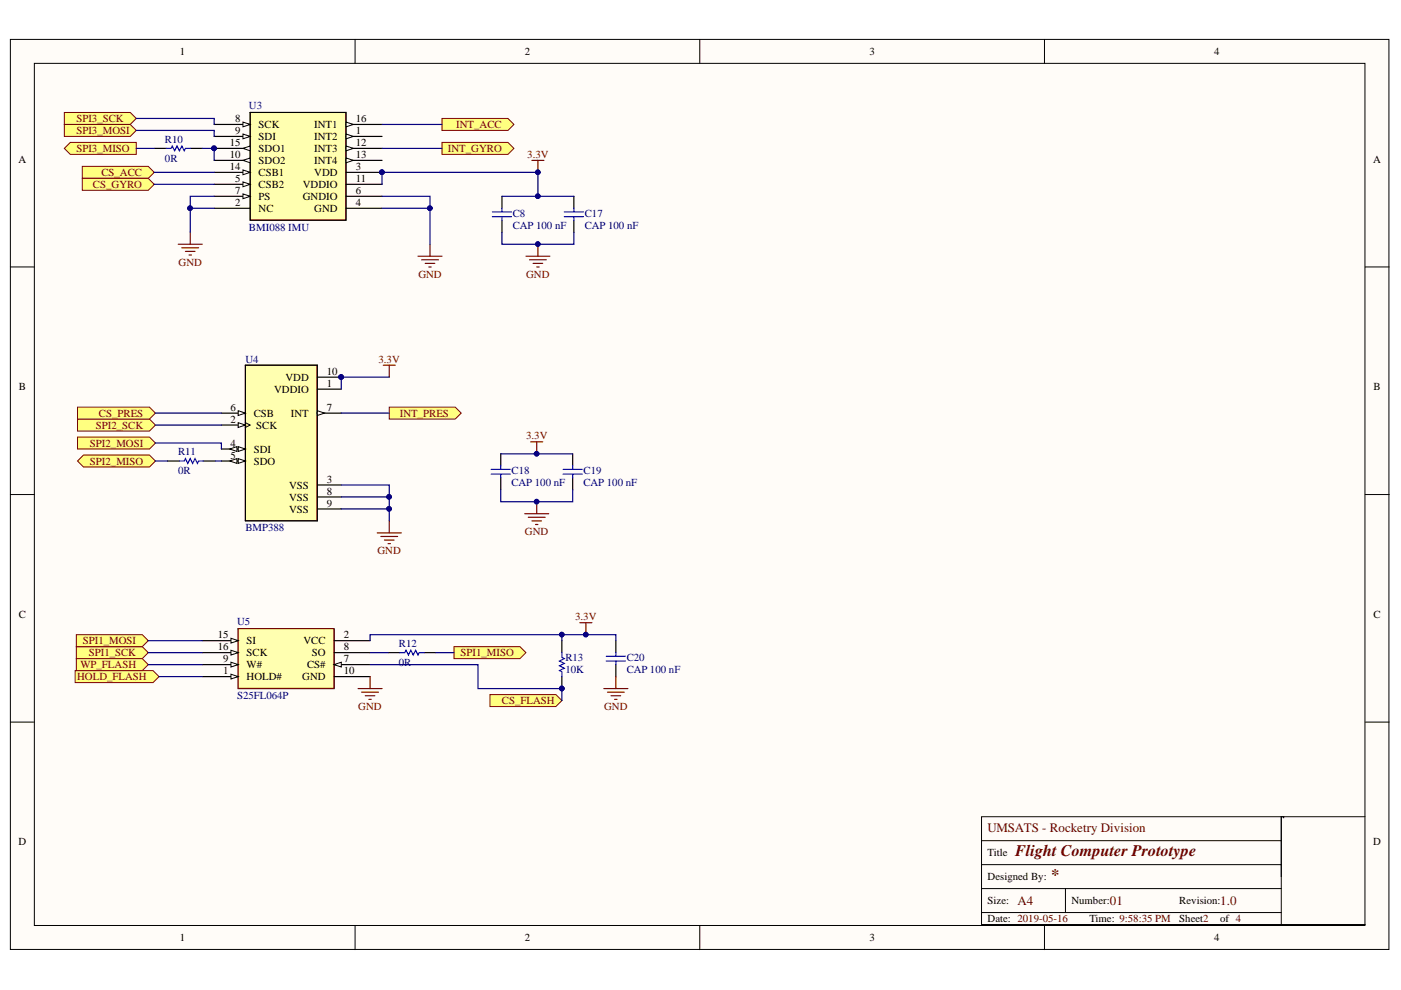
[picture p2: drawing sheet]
<svg xmlns="http://www.w3.org/2000/svg" width="297mm" height="210mm" viewBox="0 0 297 210" stroke-linecap="round" stroke-linejoin="round" font-family="sans-serif">
<defs><g id="words">
<g font-size="3.4" fill="#600">
<text x="215.2" y="181.6">Flight Computer Prototype</text>
<text x="222.8" y="186.6">*</text>
</g>
<g font-size="2.7" fill="#600">
<text x="209.4" y="176.4">UMSATS - Rocketry Division</text>
<text x="215.7" y="191.9">A4</text>
<text x="235.3" y="191.9">01</text>
<text x="258.7" y="191.9">1.0</text>
</g>
<g font-size="2.3">
<text x="38.2" y="11.7">1</text>
<text x="111.3" y="11.7">2</text>
<text x="184.3" y="11.7">3</text>
<text x="257.4" y="11.7">4</text>
<text x="49.9" y="25.9">8</text>
<text x="49.9" y="28.4">9</text>
<text x="54.8" y="27.2">SCK</text>
<text x="54.8" y="29.7">SDI</text>
<text x="66.6" y="29.7">INT2</text>
<text x="66.6" y="27.2">INT1</text>
<text x="75.4" y="28.4">1</text>
<text x="75.4" y="25.9">16</text>
<text x="3.9" y="34.5">A</text>
<text x="48.7" y="33.5">10</text>
<text x="48.7" y="31">15</text>
<text x="54.8" y="34.8">SDO2</text>
<text x="54.8" y="32.2">SDO1</text>
<text x="66.6" y="32.2">INT3</text>
<text x="66.6" y="34.8">INT4</text>
<text x="75.4" y="31">12</text>
<text x="75.4" y="33.5">13</text>
<text x="291.2" y="34.5">A</text>
<text x="48.7" y="36">14</text>
<text x="49.9" y="38.6">5</text>
<text x="49.9" y="41.1">7</text>
<text x="54.8" y="39.9">CSB2</text>
<text x="54.8" y="37.3">CSB1</text>
<text x="64.2" y="39.9">VDDIO</text>
<text x="66.6" y="37.3">VDD</text>
<text x="75.4" y="36">3</text>
<text x="75.4" y="41.1">6</text>
<text x="75.4" y="38.6">11</text>
<text x="49.9" y="43.7">2</text>
<text x="54.8" y="44.9">NC</text>
<text x="54.8" y="42.4">PS</text>
<text x="64.2" y="42.4">GNDIO</text>
<text x="66.6" y="44.9">GND</text>
<text x="75.4" y="43.7">4</text>
<text x="4" y="82.8">B</text>
<text x="58.1" y="83.3">VDDIO</text>
<text x="60.5" y="80.8">VDD</text>
<text x="69.3" y="82">1</text>
<text x="69.3" y="79.5">10</text>
<text x="291.2" y="82.8">B</text>
<text x="48.9" y="89.6">2</text>
<text x="48.9" y="87.1">6</text>
<text x="53.8" y="88.4">CSB</text>
<text x="61.7" y="88.4">INT</text>
<text x="69.3" y="87.1">7</text>
<text x="48.9" y="94.7">4</text>
<text x="53.8" y="96">SDI</text>
<text x="54.3" y="90.9">SCK</text>
<text x="48.9" y="97.2">5</text>
<text x="53.8" y="98.5">SDO</text>
<text x="61.3" y="106.2">VSS</text>
<text x="61.3" y="103.6">VSS</text>
<text x="69.3" y="107.4">9</text>
<text x="69.3" y="104.9">8</text>
<text x="69.3" y="102.3">3</text>
<text x="61.3" y="108.7">VSS</text>
<text x="4" y="131">C</text>
<text x="291.2" y="131">C</text>
<text x="46.1" y="135.4">15</text>
<text x="46.1" y="137.9">16</text>
<text x="52.3" y="136.6">SI</text>
<text x="64.3" y="136.6">VCC</text>
<text x="72.9" y="135.4">2</text>
<text x="72.9" y="137.9">8</text>
<text x="47.3" y="140.4">9</text>
<text x="47.3" y="143">1</text>
<text x="52.3" y="139.2">SCK</text>
<text x="52.3" y="141.7">W#</text>
<text x="65.1" y="141.7">CS#</text>
<text x="66.1" y="139.2">SO</text>
<text x="72.9" y="140.4">7</text>
<text x="72.9" y="143">10</text>
<text x="52.3" y="144.2">HOLD#</text>
<text x="64.1" y="144.2">GND</text>
<text x="3.9" y="179.3">D</text>
<text x="291.2" y="179.3">D</text>
<text x="209.4" y="181.6">Title</text>
<text x="209.4" y="186.6">Designed By:</text>
<text x="209.4" y="191.7">Size:</text>
<text x="227.2" y="191.7">Number:</text>
<text x="250" y="191.7">Revision:</text>
<text x="209.4" y="195.5">Date: 2019-05-16</text>
<text x="231" y="195.5">Time: 9:58:35 PM</text>
<text x="250" y="195.5">Sheet2</text>
<text x="258.7" y="195.5">of 4</text>
<text x="38.2" y="199.6">1</text>
<text x="111.3" y="199.6">2</text>
<text x="184.3" y="199.6">3</text>
<text x="257.4" y="199.6">4</text>
</g>
<g font-size="2.3" fill="#000080">
<text x="52.8" y="23.1">U3</text>
<text x="35" y="30.2">R10</text>
<text x="35" y="34.3">0R</text>
<text x="108.7" y="45.9">C8</text>
<text x="124" y="45.9">C17</text>
<text x="52.8" y="49">BMI088 IMU</text>
<text x="108.7" y="48.5">CAP 100 nF</text>
<text x="124" y="48.5">CAP 100 nF</text>
<text x="52" y="76.9">U4</text>
<text x="37.8" y="96.5">R11</text>
<text x="37.8" y="100.5">0R</text>
<text x="108.5" y="100.5">C18</text>
<text x="123.7" y="100.5">C19</text>
<text x="108.5" y="103.1">CAP 100 nF</text>
<text x="123.7" y="103.1">CAP 100 nF</text>
<text x="52" y="112.5">BMP388</text>
<text x="50.3" y="132.6">U5</text>
<text x="84.6" y="137.1">R12</text>
<text x="84.6" y="141.2">0R</text>
<text x="119.9" y="140.2">R13</text>
<text x="119.9" y="142.7">10K</text>
<text x="132.9" y="140.2">C20</text>
<text x="132.9" y="142.7">CAP 100 nF</text>
<text x="50.3" y="148.3">S25FL064P</text>
</g>
<g font-size="2.3" fill="#800000">
<text x="16.2" y="25.9">SPI3_SCK</text>
<text x="16.2" y="28.4">SPI3_MOSI</text>
<text x="96.7" y="27.2">INT_ACC</text>
<text x="16.2" y="32.2">SPI3_MISO</text>
<text x="95" y="32.2">INT_GYRO</text>
<text x="111.8" y="33.5">3.3V</text>
<text x="19.7" y="39.9">CS_GYRO</text>
<text x="21.5" y="37.3">CS_ACC</text>
<text x="37.9" y="56.4">GND</text>
<text x="88.7" y="58.9">GND</text>
<text x="111.5" y="58.9">GND</text>
<text x="80.2" y="77">3.3V</text>
<text x="21" y="88.4">CS_PRES</text>
<text x="84.8" y="88.4">INT_PRES</text>
<text x="19.1" y="94.7">SPI2_MOSI</text>
<text x="20.3" y="90.9">SPI2_SCK</text>
<text x="111.5" y="93.2">3.3V</text>
<text x="19.1" y="98.5">SPI2_MISO</text>
<text x="111.3" y="113.5">GND</text>
<text x="80" y="117.6">GND</text>
<text x="122" y="131.5">3.3V</text>
<text x="17.6" y="136.6">SPI1_MOSI</text>
<text x="17" y="141.7">WP_FLASH</text>
<text x="18.8" y="139.2">SPI1_SCK</text>
<text x="97.6" y="139.2">SPI1_MISO</text>
<text x="16.4" y="144.2">HOLD_FLASH</text>
<text x="106.4" y="149.3">CS_FLASH</text>
<text x="76" y="150.6">GND</text>
<text x="128.1" y="150.6">GND</text>
</g>
</g></defs>
<g fill="#fffcf8" stroke="#000" stroke-width=".21">
<path d="M2.2 8.4h292.3v192.9h-292.3z"/>
<path d="M7.3 13.4h282.1v182.8h-282.1z"/>
</g>
<g fill="none" stroke="#000" stroke-width=".21">
<path d="M75.3 8.4v5M148.4 8.4v5M221.4 8.4v5M2.2 56.6h5.1M289.4 56.6h5.1M2.2 104.9h5.1M289.4 104.9h5.1M2.2 153.1h5.1M289.4 153.1h5.1M208.1 178.2h63.6M271.7 173.2v12.7M272.2 173.4v-.2h-64.1v22.8h81.3"/>
<path d="M289.4 173.2h-17.7v22.8M75.3 196.3v5.1M148.4 196.3v5.1M208.1 193.5h63.6M208.1 183.3h63.6M208.1 188.4h63.6M221.4 196.3v5.1M225.9 188.4v5.1"/>
</g>
<path d="M53 23.8h20.3v22.9h-20.3z" fill="#ffffb0" stroke="#800000" stroke-width=".21"/>
<path d="M53 23.8h20.4v22.9h-20.4zM73.4 28.9h7.6" fill="none" stroke="#000" stroke-width=".25"/>
<path d="M73.4 28.4l1.5 .5-1.5 .5z" fill="#fffcf8"/>
<path d="M73.4 28.4l1.5 .5-1.5 .5z" fill="none" stroke="#000" stroke-width=".21"/>
<path d="M45.4 39.1h7.6M73.4 36.5h7.6M45.4 44.2h7.6M73.4 44.2h7.6" fill="none" stroke="#000" stroke-width=".25"/>
<circle cx="81" cy="36.5" r=".49" fill="#11037f" stroke="#11037f" stroke-width=".21"/>
<path d="M51.5 38.6l1.5 .5-1.5 .5z" fill="#fffcf8"/>
<path d="M51.5 38.6l1.5 .5-1.5 .5z" fill="none" stroke="#000" stroke-width=".21"/>
<path d="M45.4 41.6h7.6M73.4 41.6h7.6" fill="none" stroke="#000" stroke-width=".25"/>
<path d="M51.5 41.1l1.5 .5-1.5 .5z" fill="#fffcf8"/>
<path d="M51.5 41.1l1.5 .5-1.5 .5z" fill="none" stroke="#000" stroke-width=".21"/>
<path d="M45.4 26.4h7.6" fill="none" stroke="#000" stroke-width=".25"/>
<path d="M51.5 25.9l1.5 .5-1.5 .5z" fill="#fffcf8"/>
<path d="M51.5 25.9l1.5 .5-1.5 .5z" fill="none" stroke="#000" stroke-width=".21"/>
<path d="M45.4 28.9h7.6" fill="none" stroke="#000" stroke-width=".25"/>
<path d="M51.5 28.4l1.5 .5-1.5 .5z" fill="#fffcf8"/>
<path d="M51.5 28.4l1.5 .5-1.5 .5z" fill="none" stroke="#000" stroke-width=".21"/>
<path d="M45.4 34h7.6" fill="none" stroke="#000" stroke-width=".25"/>
<path d="M51.5 34l1.5-.5v1z" fill="#fffcf8"/>
<path d="M51.5 34l1.5-.5v1z" fill="none" stroke="#000" stroke-width=".21"/>
<path d="M73.4 39.1h7.6M73.4 31.5h7.6" fill="none" stroke="#000" stroke-width=".25"/>
<path d="M73.4 31l1.5 .5-1.5 .5z" fill="#fffcf8"/>
<path d="M73.4 31l1.5 .5-1.5 .5z" fill="none" stroke="#000" stroke-width=".21"/>
<path d="M73.4 34h7.6" fill="none" stroke="#000" stroke-width=".25"/>
<path d="M73.4 33.5l1.5 .5-1.5 .5z" fill="#fffcf8"/>
<path d="M73.4 33.5l1.5 .5-1.5 .5z" fill="none" stroke="#000" stroke-width=".21"/>
<path d="M45.4 36.5h7.6" fill="none" stroke="#000" stroke-width=".25"/>
<path d="M51.5 36l1.5 .5-1.5 .6z" fill="#fffcf8"/>
<path d="M51.5 36l1.5 .5-1.5 .6z" fill="none" stroke="#000" stroke-width=".21"/>
<path d="M45.4 31.5h7.6" fill="none" stroke="#000" stroke-width=".25"/>
<path d="M51.5 31.5l1.5-.5v1z" fill="#fffcf8"/>
<path d="M51.5 31.5l1.5-.5v1z" fill="none" stroke="#000" stroke-width=".21"/>
<circle cx="45.4" cy="31.4" r=".49" fill="#11037f" stroke="#11037f" stroke-width=".21"/>
<path d="M73.4 26.4h7.6" fill="none" stroke="#000" stroke-width=".25"/>
<path d="M73.4 25.9l1.5 .5-1.5 .5z" fill="#fffcf8"/>
<path d="M73.4 25.9l1.5 .5-1.5 .5z" fill="none" stroke="#000" stroke-width=".21"/>
<g fill="#11037f" stroke="#11037f" stroke-width=".21">
<circle cx="81" cy="36.5" r=".49"/>
<circle cx="45.4" cy="31.4" r=".49"/>
</g>
<g fill="#ffff80" stroke="#800000" stroke-width=".21">
<path d="M13.6 23.8h14l1.3 1.3-1.3 1.3h-14z" fill-rule="evenodd"/>
<path d="M13.6 31.5l1.3-1.3h14v2.5h-14z" fill-rule="evenodd"/>
<path d="M13.6 26.4h14l1.3 1.3-1.3 1.2h-14z" fill-rule="evenodd"/>
<path d="M17.5 35.3h13.9l1.3 1.2-1.3 1.3h-13.9z" fill-rule="evenodd"/>
<path d="M17.5 37.8h13.9l1.3 1.3-1.3 1.3h-13.9z" fill-rule="evenodd"/>
<path d="M93.7 25.1h14l1.3 1.3-1.3 1.3h-14z" fill-rule="evenodd"/>
<path d="M93.7 30.2h14l1.3 1.3-1.3 1.2h-14z" fill-rule="evenodd"/>
</g>
<g fill="none" stroke="#800000" stroke-width=".25">
<path d="M37.8 51.8h5.1M38.6 52.5h3.5M39.3 53.3h2M40.1 54.1h.5M40.3 49.2v2.6M88.6 54.3h5.1M89.4 55.1h3.5M90.2 55.8h2M90.9 56.6h.5M91.2 51.8v2.5M111.5 54.3h5.1M112.3 55.1h3.5"/>
<path d="M113 55.8h2.1M113.8 56.6h.5M114 51.8v2.5"/>
</g>
<circle cx="114" cy="51.8" r=".48" fill="#11037f" stroke="#11037f" stroke-width=".21"/>
<path d="M106.4 41.6v2.6M106.4 46.7v2.5M121.7 41.6v2.6M121.7 46.7v2.5" fill="none" stroke="#000" stroke-width=".25"/>
<path d="M104.4 45.9h4.1M104.4 44.9h4.1M106.4 44.2v.7M106.4 45.9v.8M119.6 45.9h4.1M119.6 44.9h4.1M121.7 44.2v.7M121.7 45.9v.8" fill="none" stroke="#00f" stroke-width=".25"/>
<path d="M52 77.4h15.2v33h-15.2z" fill="#ffffb0" stroke="#800000" stroke-width=".21"/>
<path d="M52 77.4h15.3v33h-15.3zM67.3 87.6h5.1M67.3 107.9h5.1M67.3 105.4h5.1M67.3 102.8h5.1" fill="none" stroke="#000" stroke-width=".25"/>
<path d="M67.3 87.1l1.5 .5-1.5 .5z" fill="#fffcf8"/>
<path d="M67.3 87.1l1.5 .5-1.5 .5z" fill="none" stroke="#000" stroke-width=".21"/>
<path d="M67.3 80h5.1M46.9 97.7h5.1M67.3 82.5h5.1" fill="none" stroke="#000" stroke-width=".25"/>
<circle cx="72.3" cy="79.9" r=".49" fill="#11037f" stroke="#11037f" stroke-width=".21"/>
<path d="M50.5 97.2l1.5 .5-1.5 .6z" fill="#fffcf8"/>
<path d="M50.5 97.2l1.5 .5-1.5 .6z" fill="none" stroke="#000" stroke-width=".21"/>
<path d="M48.7 97.7l1.5-.5v1.1z" fill="#fffcf8"/>
<path d="M48.7 97.7l1.5-.5v1.1z" fill="none" stroke="#000" stroke-width=".21"/>
<path d="M46.9 95.2h5.1" fill="none" stroke="#000" stroke-width=".25"/>
<path d="M50.5 94.7l1.5 .5-1.5 .5z" fill="#fffcf8"/>
<path d="M50.5 94.7l1.5 .5-1.5 .5z" fill="none" stroke="#000" stroke-width=".21"/>
<path d="M48.7 95.2l1.5-.5v1z" fill="#fffcf8"/>
<path d="M48.7 95.2l1.5-.5v1zM52 89.6l1 .5-1 .5" fill="none" stroke="#000" stroke-width=".21"/>
<path d="M46.9 90.1h5.1" fill="none" stroke="#000" stroke-width=".25"/>
<path d="M50.5 89.6l1.5 .5-1.5 .5z" fill="#fffcf8"/>
<path d="M50.5 89.6l1.5 .5-1.5 .5z" fill="none" stroke="#000" stroke-width=".21"/>
<path d="M46.9 87.6h5.1" fill="none" stroke="#000" stroke-width=".25"/>
<path d="M50.5 87.1l1.5 .5-1.5 .5z" fill="#fffcf8"/>
<path d="M50.5 87.1l1.5 .5-1.5 .5z" fill="none" stroke="#000" stroke-width=".21"/>
<g fill="#11037f" stroke="#11037f" stroke-width=".21">
<circle cx="72.3" cy="79.9" r=".49"/>
<circle cx="113.8" cy="106.4" r=".48"/>
<circle cx="113.8" cy="96.2" r=".48"/>
</g>
<g fill="none" stroke="#800000" stroke-width=".25">
<path d="M81.3 77.4h2.5M82.5 77.4v2.6M112.5 93.7h2.6M113.8 93.7v2.5M80 113h5.1M80.7 113.7h3.6M81.5 114.5h2M82.3 115.3h.5M82.5 110.4v2.6M111.3 108.9h5M112 109.7h3.6M112.8 110.4h2"/>
<path d="M113.5 111.2h.5M113.8 106.4v2.5"/>
</g>
<path d="M106.2 96.2v2.6M121.4 96.2v2.6M106.2 101.3v2.5M121.4 101.3v2.5" fill="none" stroke="#000" stroke-width=".25"/>
<path d="M104.1 99.5h4.1M106.2 98.8v.7M119.4 99.5h4.1M121.4 98.8v.7M104.1 100.5h4.1M106.2 100.5v.8M119.4 100.5h4.1M121.4 100.5v.8" fill="none" stroke="#00f" stroke-width=".25"/>
<g fill="#ffff80" stroke="#800000" stroke-width=".21">
<path d="M16.4 92.7h15.3l1.3 1.2-1.3 1.3h-15.3z" fill-rule="evenodd"/>
<path d="M16.4 97.7l1.3-1.2h14l1.3 1.2-1.3 1.3h-14z" fill-rule="evenodd"/>
<path d="M16.4 88.9h15.3l1.3 1.2-1.3 1.3h-15.3z" fill-rule="evenodd"/>
<path d="M16.4 86.3h15.3l1.3 1.3-1.3 1.3h-15.3z" fill-rule="evenodd"/>
<path d="M82.5 86.3h14l1.3 1.3-1.3 1.3h-14z" fill-rule="evenodd"/>
<path d="M16.2 137.1h14l1.2 1.3-1.2 1.2h-14z" fill-rule="evenodd"/>
<path d="M16.2 134.6h14l1.2 1.2-1.2 1.3h-14z" fill-rule="evenodd"/>
<path d="M96.3 137.1h13.9l1.3 1.3-1.3 1.2h-13.9z" fill-rule="evenodd"/>
<path d="M15.9 142.2h16.5l1.3 1.3-1.3 1.2h-16.5z" fill-rule="evenodd"/>
<path d="M103.9 147.3h14l1.2 1.2-1.2 1.3h-14z" fill-rule="evenodd"/>
<path d="M16.2 139.6h14l1.2 1.3-1.2 1.3h-14z" fill-rule="evenodd"/>
</g>
<path d="M50.5 133.3h20.3v12.7h-20.3z" fill="none" stroke="#000" stroke-width=".25"/>
<path d="M50.5 133.3h20.3v12.6h-20.3z" fill="#ffffb0" stroke="#800000" stroke-width=".21"/>
<path d="M42.9 135.8h7.6" fill="none" stroke="#000" stroke-width=".25"/>
<path d="M49 135.3l1.5 .5-1.5 .5z" fill="#fffcf8"/>
<path d="M49 135.3l1.5 .5-1.5 .5z" fill="none" stroke="#000" stroke-width=".21"/>
<path d="M42.9 138.4h7.6" fill="none" stroke="#000" stroke-width=".25"/>
<path d="M49 137.9l1.5 .5-1.5 .5z" fill="#fffcf8"/>
<path d="M49 137.9l1.5 .5-1.5 .5z" fill="none" stroke="#000" stroke-width=".21"/>
<path d="M70.8 140.9h7.7" fill="none" stroke="#000" stroke-width=".25"/>
<path d="M70.8 140.9l1.6-.5v1z" fill="#fffcf8"/>
<path d="M70.8 140.9l1.6-.5v1z" fill="none" stroke="#000" stroke-width=".21"/>
<path d="M42.9 140.9h7.6" fill="none" stroke="#000" stroke-width=".25"/>
<path d="M49 140.4l1.5 .5-1.5 .5z" fill="#fffcf8"/>
<path d="M49 140.4l1.5 .5-1.5 .5z" fill="none" stroke="#000" stroke-width=".21"/>
<path d="M42.9 143.5h7.6" fill="none" stroke="#000" stroke-width=".25"/>
<path d="M49 142.9l1.5 .6-1.5 .5z" fill="#fffcf8"/>
<path d="M49 142.9l1.5 .6-1.5 .5z" fill="none" stroke="#000" stroke-width=".21"/>
<g fill="none" stroke="#000" stroke-width=".25">
<path d="M32.7 31.5h2.5M40.3 31.5h2.6M35.5 97.7h2.5M43.1 97.7h2.6M70.8 135.8h7.7M70.8 138.4h7.7M82.3 138.4h2.5M89.9 138.4h2.5M119.1 135.8v2.6M130.6 135.8v2.6M70.8 143.5h7.7M119.1 143.5v2.5"/>
<path d="M130.6 140.9v2.6"/>
</g>
<g fill="none" stroke="#800000" stroke-width=".25">
<path d="M112.8 34h2.5M114 34v2.5M122.9 132h2.6M124.2 132v2.6M75.9 146h5.1M76.7 146.8h3.5M77.4 147.5h2.1M78.2 148.3h.5M78.5 143.5v2.5M128 146h5.1M128.8 146.8h3.6M129.6 147.5h2"/>
<path d="M130.3 148.3h.5M130.6 143.5v2.5"/>
</g>
<g fill="#11037f" stroke="#11037f" stroke-width=".21">
<circle cx="124.2" cy="134.5" r=".48"/>
<circle cx="119.1" cy="146" r=".48"/>
<circle cx="114" cy="36.5" r=".48"/>
<circle cx="40.3" cy="44.1" r=".49"/>
<circle cx="114" cy="51.8" r=".48"/>
<circle cx="91.1" cy="44.1" r=".49"/>
<circle cx="114" cy="41.6" r=".48"/>
<circle cx="82.5" cy="107.9" r=".49"/>
<circle cx="82.5" cy="105.3" r=".49"/>
<circle cx="72.3" cy="79.9" r=".49"/>
<circle cx="113.8" cy="106.4" r=".48"/>
<circle cx="113.8" cy="96.2" r=".48"/>
<circle cx="81" cy="36.5" r=".49"/>
<circle cx="119.1" cy="134.5" r=".48"/>
<circle cx="45.4" cy="31.4" r=".49"/>
</g>
<path d="M35.2 31.5h1.1l.2-.5 .5 1 .5-1 .5 1 .6-1 .5 1 .2-.5h1M38 97.7h1.1l.2-.5 .5 1.1 .5-1.1 .5 1.1 .5-1.1 .6 1.1 .2-.6h1M84.8 138.4h1l.3-.5 .5 1 .5-1 .5 1 .5-1 .5 1 .3-.5h1M119.1 138.4v1l.5 .2-1 .6 1 .5-1 .5 1 .5-1 .5 .5 .2v1.1M128.5 139.1h4.1M130.6 138.4v.7M128.5 140.2h4.1M130.6 140.2v.7" fill="none" stroke="#00f" stroke-width=".25"/>
<g fill="none" stroke="#000080" stroke-width=".25">
<path d="M28.9 25.1h16.5v1.3M28.9 27.7h16.5v1.2M28.9 31.5h3.8M32.7 36.5h12.7M32.7 39.1h12.7M42.9 31.5h2.5v2.5M81 39.1v-2.6h33v5.1M81 26.4h12.7M81 31.5h12.7M40.3 44.2h5.1M45.4 41.6h-5.1v7.6M81 41.6h10.2v10.2"/>
<path d="M81 44.2h10.2M106.4 49.2v2.6h15.3v-2.6M106.4 41.6h15.3M82.5 80h-10.1v2.5M33 93.9h13.9v1.3M33 90.1h13.9M33 87.6h13.9M33 97.7h2.5M45.7 97.7h1.2M72.4 87.6h10.1M106.2 96.2h15.2M72.4 107.9h10.1v2.5"/>
<path d="M72.4 102.8h10.1v5.1M72.4 105.4h10.1M106.2 103.8v2.6h15.2v-2.6M31.4 138.4h11.5M31.4 135.8h11.5M78.5 135.8v-1.2h52.1v1.2M78.5 138.4h3.8M92.4 138.4h3.9M119.1 134.6v1.2M31.4 140.9h11.5M33.7 143.5h9.2M78.5 140.9h22.8v5.1h17.8v2.5"/>
</g>
<use href="#words"/>
</svg>
